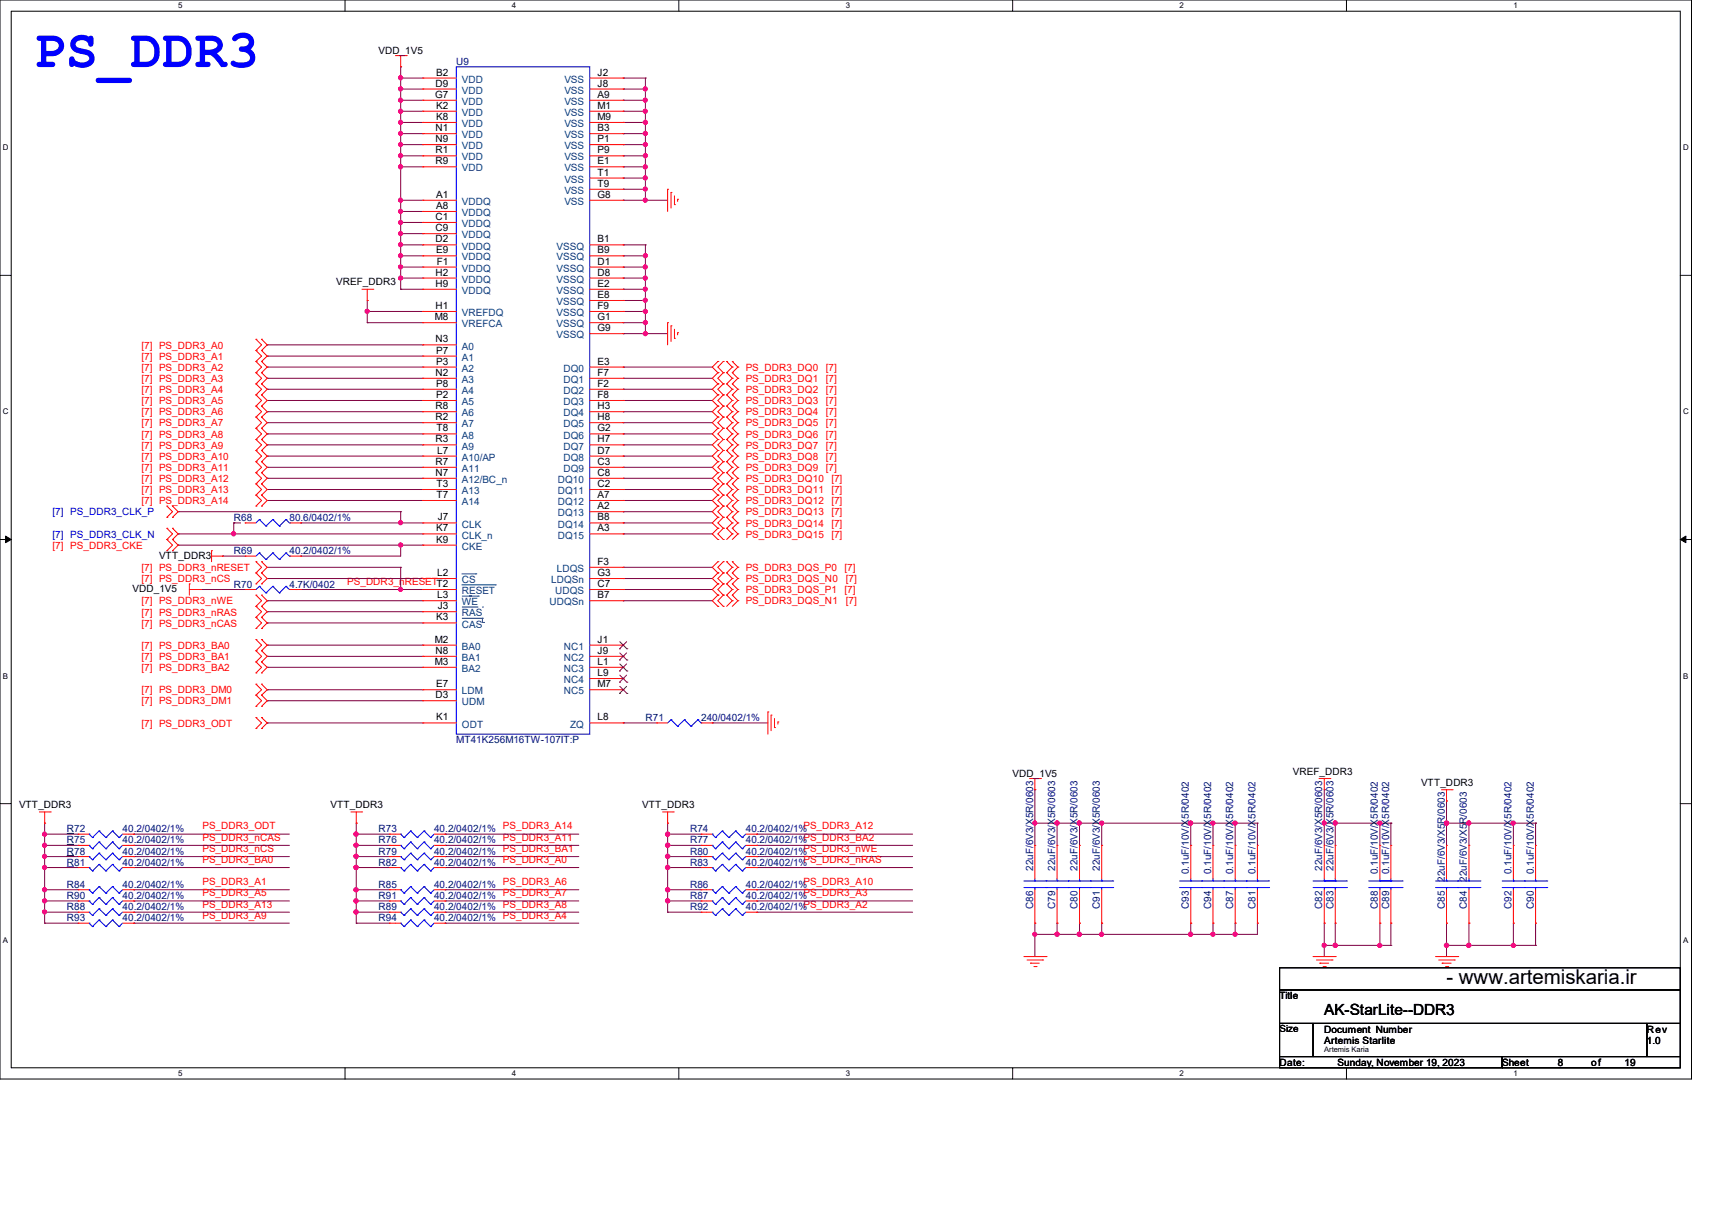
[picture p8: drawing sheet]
<svg xmlns="http://www.w3.org/2000/svg" width="297mm" height="210mm" viewBox="0 0 297 210" stroke-linecap="round" stroke-linejoin="round" font-family="sans-serif">
<defs><g id="words">
<text font-size="9.2" fill="#00f" x="5.8" y="11.6">PS_DDR3</text>
<text font-size="3.6" x="251" y="170.8">- www.artemiskaria.ir</text>
<text font-size="2.7" x="229.7" y="176.1">AK-StarLite--DDR3</text>
<g font-size="1.7">
<text x="65.7" y="9.4">VDD_1V5</text>
<text x="75.5" y="17">G7</text>
<text x="75.6" y="15">D9</text>
<text x="75.7" y="13.1">B2</text>
<text x="103.7" y="13.1">J2</text>
<text x="103.7" y="15">J8</text>
<text x="103.7" y="17">A9</text>
<text x="75.6" y="22.8">N1</text>
<text x="75.7" y="18.9">K2</text>
<text x="75.7" y="20.8">K8</text>
<text x="103.7" y="18.9">M1</text>
<text x="103.7" y="20.8">M9</text>
<text x="103.7" y="22.8">B3</text>
<text x="75.6" y="24.7">N9</text>
<text x="75.6" y="26.6">R1</text>
<text x="75.6" y="28.5">R9</text>
<text x="103.7" y="24.7">P1</text>
<text x="103.7" y="26.6">P9</text>
<text x="103.7" y="28.5">E1</text>
<text x="75.7" y="34.3">A1</text>
<text x="103.7" y="30.5">T1</text>
<text x="103.7" y="32.4">T9</text>
<text x="103.7" y="34.3">G8</text>
<text x="75.6" y="38.2">C1</text>
<text x="75.6" y="40.1">C9</text>
<text x="75.7" y="36.3">A8</text>
<text x="75.6" y="42.1">D2</text>
<text x="75.6" y="47.8">H2</text>
<text x="75.7" y="44">E9</text>
<text x="75.8" y="45.9">F1</text>
<text x="103.7" y="42.1">B1</text>
<text x="103.7" y="44">B9</text>
<text x="103.7" y="45.9">D1</text>
<text x="103.7" y="47.8">D8</text>
<text x="58.3" y="49.5">VREF_DDR3</text>
<text x="75.6" y="53.6">H1</text>
<text x="75.6" y="49.8">H9</text>
<text x="103.7" y="49.8">E2</text>
<text x="103.7" y="51.7">E8</text>
<text x="103.7" y="53.6">F9</text>
<text x="75.4" y="55.6">M8</text>
<text x="75.6" y="59.4">N3</text>
<text x="103.7" y="55.6">G1</text>
<text x="103.7" y="57.5">G9</text>
<text x="75.6" y="65.2">N2</text>
<text x="75.7" y="61.4">P7</text>
<text x="75.7" y="63.3">P3</text>
<text x="103.7" y="63.3">E3</text>
<text x="103.7" y="65.2">F7</text>
<text x="75.6" y="71">R8</text>
<text x="75.7" y="67.1">P8</text>
<text x="75.7" y="69.1">P2</text>
<text x="103.7" y="67.1">F2</text>
<text x="103.7" y="69.1">F8</text>
<text x="103.7" y="71">H3</text>
<text x="75.6" y="72.9">R2</text>
<text x="75.6" y="76.8">R3</text>
<text x="75.7" y="74.9">T8</text>
<text x="103.7" y="72.9">H8</text>
<text x="103.7" y="74.9">G2</text>
<text x="103.7" y="76.8">H7</text>
<text x="75.6" y="80.7">R7</text>
<text x="75.6" y="82.6">N7</text>
<text x="75.9" y="78.7">L7</text>
<text x="103.7" y="78.7">D7</text>
<text x="103.7" y="80.7">C3</text>
<text x="103.7" y="82.6">C8</text>
<text x="75.7" y="84.5">T3</text>
<text x="75.7" y="86.4">T7</text>
<text x="103.7" y="84.5">C2</text>
<text x="103.7" y="86.4">A7</text>
<text x="103.7" y="88.4">A2</text>
<text x="75.7" y="92.2">K7</text>
<text x="75.7" y="94.2">K9</text>
<text x="75.9" y="90.3">J7</text>
<text x="103.7" y="90.3">B8</text>
<text x="103.7" y="92.2">A3</text>
<text x="27.6" y="97">VTT_DDR3</text>
<text x="75.9" y="100">L2</text>
<text x="103.7" y="98">F3</text>
<text x="103.7" y="100">G3</text>
<text x="103.7" y="101.9">C7</text>
<text x="23" y="102.8">VDD_1V5</text>
<text x="75.7" y="107.7">K3</text>
<text x="75.9" y="103.8">L3</text>
<text x="75.9" y="105.7">J3</text>
<text x="103.7" y="103.8">B7</text>
<text x="75.4" y="111.5">M2</text>
<text x="75.6" y="113.5">N8</text>
<text x="103.7" y="111.5">J1</text>
<text x="103.7" y="113.5">J9</text>
<text x="75.4" y="115.4">M3</text>
<text x="75.7" y="119.3">E7</text>
<text x="103.7" y="115.4">L1</text>
<text x="103.7" y="117.3">L9</text>
<text x="103.7" y="119.3">M7</text>
<text x="75.6" y="121.2">D3</text>
<text x="75.7" y="125">K1</text>
<text x="103.7" y="125">L8</text>
<text x="175.7" y="134.8">VDD_1V5</text>
<text x="224.3" y="134.4">VREF_DDR3</text>
<text x="246.5" y="136.4">VTT_DDR3</text>
<text x="3.3" y="140.2">VTT_DDR3</text>
<text x="57.4" y="140.2">VTT_DDR3</text>
<text x="111.4" y="140.2">VTT_DDR3</text>
<text x="222" y="173.4">Title</text>
<text x="222" y="179.2">Size</text>
<text x="229.7" y="179.2">Document Number</text>
<text x="285.7" y="179.2">Rev</text>
<text x="222" y="185">Date:</text>
<text x="229.7" y="181.1">Artemis Starlite</text>
<text x="232.1" y="185">Sunday, November 19, 2023</text>
<text x="260.6" y="185">Sheet</text>
<text x="270.2" y="185">8</text>
<text x="276.1" y="185">of</text>
<text x="281.8" y="185">19</text>
<text x="285.7" y="181.1">1.0</text>
</g>
<g font-size="1.7" fill="#000080">
<text x="79.2" y="11.3">U9</text>
<text x="40.6" y="90.4">R68</text>
<text x="50.2" y="90.4">80.6/0402/1%</text>
<text x="40.6" y="96.2">R69</text>
<text x="50.2" y="96.2">40.2/0402/1%</text>
<text x="40.6" y="102">R70</text>
<text x="50.2" y="102">4.7K/0402</text>
<text x="112" y="125.2">R71</text>
<text x="121.6" y="125.2">240/0402/1%</text>
<text x="79.2" y="129">MT41K256M16TW-107IT:P</text>
<text x="11.6" y="148.3">R78</text>
<text x="11.6" y="144.5">R72</text>
<text x="11.6" y="146.4">R75</text>
<text x="21.3" y="148.3">40.2/0402/1%</text>
<text x="21.3" y="144.5">40.2/0402/1%</text>
<text x="21.3" y="146.4">40.2/0402/1%</text>
<text x="65.7" y="146.4">R76</text>
<text x="65.7" y="148.3">R79</text>
<text x="65.7" y="144.5">R73</text>
<text x="75.3" y="146.4">40.2/0402/1%</text>
<text x="75.3" y="148.3">40.2/0402/1%</text>
<text x="75.3" y="144.5">40.2/0402/1%</text>
<text x="119.7" y="148.3">R80</text>
<text x="119.7" y="144.5">R74</text>
<text x="119.7" y="146.4">R77</text>
<text x="129.4" y="148.3">40.2/0402/1%</text>
<text x="129.4" y="144.5">40.2/0402/1%</text>
<text x="129.4" y="146.4">40.2/0402/1%</text>
<text x="11.6" y="154.1">R84</text>
<text x="11.6" y="150.3">R81</text>
<text x="21.2" y="154.1">40.2/0402/1%</text>
<text x="21.3" y="150.3">40.2/0402/1%</text>
<text x="65.7" y="150.3">R82</text>
<text x="65.7" y="154.1">R85</text>
<text x="75.3" y="150.3">40.2/0402/1%</text>
<text x="75.3" y="154.1">40.2/0402/1%</text>
<text x="119.7" y="154.1">R86</text>
<text x="119.7" y="150.3">R83</text>
<text x="129.4" y="154.1">40.2/0402/1%</text>
<text x="129.4" y="150.3">40.2/0402/1%</text>
<text x="179.2" y="151.2" transform="rotate(-90 179.2 151.2)">22uF/6V3/X5R/0603</text>
<text x="183.1" y="151.2" transform="rotate(-90 183.1 151.2)">22uF/6V3/X5R/0603</text>
<text x="186.9" y="151.2" transform="rotate(-90 186.9 151.2)">22uF/6V3/X5R/0603</text>
<text x="190.8" y="151.2" transform="rotate(-90 190.8 151.2)">22uF/6V3/X5R/0603</text>
<text x="206.2" y="151.8" transform="rotate(-90 206.2 151.8)">0.1uF/10V/X5R/0402</text>
<text x="210.1" y="151.8" transform="rotate(-90 210.1 151.8)">0.1uF/10V/X5R/0402</text>
<text x="213.9" y="151.8" transform="rotate(-90 213.9 151.8)">0.1uF/10V/X5R/0402</text>
<text x="217.8" y="151.8" transform="rotate(-90 217.8 151.8)">0.1uF/10V/X5R/0402</text>
<text x="229.4" y="151.2" transform="rotate(-90 229.4 151.2)">22uF/6V3/X5R/0603</text>
<text x="231.3" y="151.2" transform="rotate(-90 231.3 151.2)">22uF/6V3/X5R/0603</text>
<text x="239.1" y="151.8" transform="rotate(-90 239.1 151.8)">0.1uF/10V/X5R/0402</text>
<text x="241" y="151.8" transform="rotate(-90 241 151.8)">0.1uF/10V/X5R/0402</text>
<text x="250.6" y="153.1" transform="rotate(-90 250.6 153.1)">22uF/6V3/X5R/0603</text>
<text x="254.5" y="153.1" transform="rotate(-90 254.5 153.1)">22uF/6V3/X5R/0603</text>
<text x="262.2" y="151.8" transform="rotate(-90 262.2 151.8)">0.1uF/10V/X5R/0402</text>
<text x="266.1" y="151.8" transform="rotate(-90 266.1 151.8)">0.1uF/10V/X5R/0402</text>
<text x="11.6" y="159.9">R93</text>
<text x="11.6" y="156">R90</text>
<text x="11.6" y="158">R88</text>
<text x="21.2" y="159.9">40.2/0402/1%</text>
<text x="21.2" y="156">40.2/0402/1%</text>
<text x="21.2" y="158">40.2/0402/1%</text>
<text x="65.7" y="159.9">R94</text>
<text x="65.7" y="156">R91</text>
<text x="65.7" y="158">R89</text>
<text x="75.3" y="159.9">40.2/0402/1%</text>
<text x="75.3" y="156">40.2/0402/1%</text>
<text x="75.3" y="158">40.2/0402/1%</text>
<text x="119.7" y="158">R92</text>
<text x="119.7" y="156">R87</text>
<text x="129.4" y="158">40.2/0402/1%</text>
<text x="129.4" y="156">40.2/0402/1%</text>
<text x="179.2" y="157.7" transform="rotate(-90 179.2 157.7)">C86</text>
<text x="183.1" y="157.7" transform="rotate(-90 183.1 157.7)">C79</text>
<text x="186.9" y="157.7" transform="rotate(-90 186.9 157.7)">C80</text>
<text x="190.8" y="157.7" transform="rotate(-90 190.8 157.7)">C91</text>
<text x="206.2" y="157.7" transform="rotate(-90 206.2 157.7)">C93</text>
<text x="210.1" y="157.7" transform="rotate(-90 210.1 157.7)">C94</text>
<text x="213.9" y="157.7" transform="rotate(-90 213.9 157.7)">C87</text>
<text x="217.8" y="157.7" transform="rotate(-90 217.8 157.7)">C81</text>
<text x="229.4" y="157.7" transform="rotate(-90 229.4 157.7)">C82</text>
<text x="231.3" y="157.7" transform="rotate(-90 231.3 157.7)">C83</text>
<text x="239.1" y="157.7" transform="rotate(-90 239.1 157.7)">C88</text>
<text x="241" y="157.7" transform="rotate(-90 241 157.7)">C89</text>
<text x="250.6" y="157.7" transform="rotate(-90 250.6 157.7)">C85</text>
<text x="254.5" y="157.7" transform="rotate(-90 254.5 157.7)">C84</text>
<text x="262.2" y="157.7" transform="rotate(-90 262.2 157.7)">C92</text>
<text x="266.1" y="157.7" transform="rotate(-90 266.1 157.7)">C90</text>
</g>
<g font-size="1.7" fill="#004080">
<text x="80.1" y="14.4">VDD</text>
<text x="80.1" y="16.3">VDD</text>
<text x="97.9" y="14.4">VSS</text>
<text x="97.9" y="16.3">VSS</text>
<text x="80.1" y="18.2">VDD</text>
<text x="80.1" y="20.1">VDD</text>
<text x="80.1" y="22.1">VDD</text>
<text x="97.9" y="18.2">VSS</text>
<text x="97.9" y="20.1">VSS</text>
<text x="97.9" y="22.1">VSS</text>
<text x="80.1" y="24">VDD</text>
<text x="80.1" y="25.9">VDD</text>
<text x="80.1" y="27.9">VDD</text>
<text x="80.1" y="29.8">VDD</text>
<text x="97.9" y="24">VSS</text>
<text x="97.9" y="25.9">VSS</text>
<text x="97.9" y="27.9">VSS</text>
<text x="97.9" y="29.8">VSS</text>
<text x="80.1" y="35.6">VDDQ</text>
<text x="97.9" y="31.7">VSS</text>
<text x="97.9" y="33.7">VSS</text>
<text x="97.9" y="35.6">VSS</text>
<text x="80.1" y="37.5">VDDQ</text>
<text x="80.1" y="39.4">VDDQ</text>
<text x="80.1" y="41.4">VDDQ</text>
<text x="80.1" y="43.3">VDDQ</text>
<text x="80.1" y="45.2">VDDQ</text>
<text x="80.1" y="47.2">VDDQ</text>
<text x="96.6" y="43.3">VSSQ</text>
<text x="96.6" y="45.2">VSSQ</text>
<text x="96.6" y="47.2">VSSQ</text>
<text x="80.1" y="49.1">VDDQ</text>
<text x="80.1" y="51">VDDQ</text>
<text x="96.6" y="49.1">VSSQ</text>
<text x="96.6" y="51">VSSQ</text>
<text x="96.6" y="53">VSSQ</text>
<text x="80.1" y="54.9">VREFDQ</text>
<text x="80.1" y="56.8">VREFCA</text>
<text x="96.6" y="54.9">VSSQ</text>
<text x="96.6" y="56.8">VSSQ</text>
<text x="96.6" y="58.7">VSSQ</text>
<text x="80.1" y="60.7">A0</text>
<text x="80.1" y="62.6">A1</text>
<text x="80.1" y="64.5">A2</text>
<text x="97.7" y="64.5">DQ0</text>
<text x="80.1" y="66.5">A3</text>
<text x="80.1" y="68.4">A4</text>
<text x="80.1" y="70.3">A5</text>
<text x="97.7" y="66.5">DQ1</text>
<text x="97.7" y="68.4">DQ2</text>
<text x="97.7" y="70.3">DQ3</text>
<text x="80.1" y="72.3">A6</text>
<text x="80.1" y="74.2">A7</text>
<text x="80.1" y="76.1">A8</text>
<text x="97.7" y="72.3">DQ4</text>
<text x="97.7" y="74.2">DQ5</text>
<text x="97.7" y="76.1">DQ6</text>
<text x="80.1" y="80">A10/AP</text>
<text x="80.1" y="81.9">A11</text>
<text x="80.1" y="83.8">A12/BC_n</text>
<text x="80.1" y="78">A9</text>
<text x="96.8" y="83.8">DQ10</text>
<text x="97.7" y="78">DQ7</text>
<text x="97.7" y="80">DQ8</text>
<text x="97.7" y="81.9">DQ9</text>
<text x="80.1" y="85.8">A13</text>
<text x="80.1" y="87.7">A14</text>
<text x="96.8" y="85.8">DQ11</text>
<text x="96.8" y="87.7">DQ12</text>
<text x="96.8" y="89.6">DQ13</text>
<text x="80.1" y="91.6">CLK</text>
<text x="80.1" y="93.5">CLK_n</text>
<text x="80.1" y="95.4">CKE</text>
<text x="96.8" y="91.6">DQ14</text>
<text x="96.8" y="93.5">DQ15</text>
<text x="80.1" y="101.2">CS</text>
<text x="95.6" y="101.2">LDQSn</text>
<text x="96.6" y="99.3">LDQS</text>
<text x="80.1" y="103.1">RESET</text>
<text x="80.1" y="107">RAS</text>
<text x="80.1" y="105.1">WE</text>
<text x="95.3" y="105.1">UDQSn</text>
<text x="96.3" y="103.1">UDQS</text>
<text x="80.1" y="108.9">CAS</text>
<text x="80.1" y="112.8">BA0</text>
<text x="97.8" y="112.8">NC1</text>
<text x="80.1" y="114.7">BA1</text>
<text x="80.1" y="116.6">BA2</text>
<text x="97.8" y="114.7">NC2</text>
<text x="97.8" y="116.6">NC3</text>
<text x="97.8" y="118.6">NC4</text>
<text x="80.1" y="120.5">LDM</text>
<text x="80.1" y="122.4">UDM</text>
<text x="97.8" y="120.5">NC5</text>
<text x="80.1" y="126.3">ODT</text>
<text x="98.9" y="126.3">ZQ</text>
</g>
<g font-size="1.7" fill="#f00">
<text x="24.6" y="60.5">[7] PS_DDR3_A0</text>
<text x="24.6" y="62.4">[7] PS_DDR3_A1</text>
<text x="24.6" y="64.3">[7] PS_DDR3_A2</text>
<text x="129.4" y="64.3">PS_DDR3_DQ0</text>
<text x="143.2" y="64.3">[7]</text>
<text x="24.6" y="66.3">[7] PS_DDR3_A3</text>
<text x="24.6" y="68.2">[7] PS_DDR3_A4</text>
<text x="24.6" y="70.1">[7] PS_DDR3_A5</text>
<text x="129.4" y="66.3">PS_DDR3_DQ1</text>
<text x="129.4" y="68.2">PS_DDR3_DQ2</text>
<text x="129.4" y="70.1">PS_DDR3_DQ3</text>
<text x="143.2" y="66.3">[7]</text>
<text x="143.2" y="68.2">[7]</text>
<text x="143.2" y="70.1">[7]</text>
<text x="24.6" y="72.1">[7] PS_DDR3_A6</text>
<text x="24.6" y="74">[7] PS_DDR3_A7</text>
<text x="24.6" y="75.9">[7] PS_DDR3_A8</text>
<text x="24.6" y="77.9">[7] PS_DDR3_A9</text>
<text x="129.4" y="72.1">PS_DDR3_DQ4</text>
<text x="129.4" y="74">PS_DDR3_DQ5</text>
<text x="129.4" y="75.9">PS_DDR3_DQ6</text>
<text x="129.4" y="77.9">PS_DDR3_DQ7</text>
<text x="143.2" y="72.1">[7]</text>
<text x="143.2" y="74">[7]</text>
<text x="143.2" y="75.9">[7]</text>
<text x="143.2" y="77.9">[7]</text>
<text x="24.6" y="79.8">[7] PS_DDR3_A10</text>
<text x="24.6" y="81.7">[7] PS_DDR3_A11</text>
<text x="24.6" y="83.6">[7] PS_DDR3_A12</text>
<text x="129.4" y="79.8">PS_DDR3_DQ8</text>
<text x="129.4" y="81.7">PS_DDR3_DQ9</text>
<text x="129.4" y="83.6">PS_DDR3_DQ10</text>
<text x="143.2" y="79.8">[7]</text>
<text x="143.2" y="81.7">[7]</text>
<text x="144.2" y="83.6">[7]</text>
<text x="24.6" y="85.6">[7] PS_DDR3_A13</text>
<text x="24.6" y="87.5">[7] PS_DDR3_A14</text>
<text x="129.4" y="85.6">PS_DDR3_DQ11</text>
<text x="129.4" y="87.5">PS_DDR3_DQ12</text>
<text x="129.4" y="89.4">PS_DDR3_DQ13</text>
<text x="144.2" y="85.6">[7]</text>
<text x="144.2" y="87.5">[7]</text>
<text x="144.2" y="89.4">[7]</text>
<text x="9.1" y="95.2">[7] PS_DDR3_CKE</text>
<text x="129.4" y="91.4">PS_DDR3_DQ14</text>
<text x="129.4" y="93.3">PS_DDR3_DQ15</text>
<text x="144.2" y="91.4">[7]</text>
<text x="144.2" y="93.3">[7]</text>
<text x="24.6" y="101">[7] PS_DDR3_nCS</text>
<text x="24.6" y="99.1">[7] PS_DDR3_nRESET</text>
<text x="60.2" y="101.5">PS_DDR3_nRESETT2</text>
<text x="129.4" y="99.1">PS_DDR3_DQS_P0</text>
<text x="129.4" y="101">PS_DDR3_DQS_N0</text>
<text x="146.5" y="99.1">[7]</text>
<text x="146.7" y="101">[7]</text>
<text x="24.6" y="104.9">[7] PS_DDR3_nWE</text>
<text x="24.6" y="106.8">[7] PS_DDR3_nRAS</text>
<text x="129.4" y="104.9">PS_DDR3_DQS_N1</text>
<text x="129.4" y="103">PS_DDR3_DQS_P1</text>
<text x="146.5" y="103">[7]</text>
<text x="146.7" y="104.9">[7]</text>
<text x="24.6" y="108.8">[7] PS_DDR3_nCAS</text>
<text x="24.6" y="112.6">[7] PS_DDR3_BA0</text>
<text x="24.6" y="116.5">[7] PS_DDR3_BA2</text>
<text x="24.6" y="114.6">[7] PS_DDR3_BA1</text>
<text x="24.6" y="120.4">[7] PS_DDR3_DM0</text>
<text x="24.6" y="122.3">[7] PS_DDR3_DM1</text>
<text x="24.6" y="126.2">[7] PS_DDR3_ODT</text>
<text x="35.1" y="144">PS_DDR3_ODT</text>
<text x="87.2" y="144">PS_DDR3_A14</text>
<text x="139.4" y="144">PS_DDR3_A12</text>
<text x="35.1" y="147.9">PS_DDR3_nCS</text>
<text x="35.1" y="149.8">PS_DDR3_BA0</text>
<text x="35.1" y="145.9">PS_DDR3_nCAS</text>
<text x="87.2" y="147.9">PS_DDR3_BA1</text>
<text x="87.2" y="149.8">PS_DDR3_A0</text>
<text x="87.2" y="145.9">PS_DDR3_A11</text>
<text x="139.4" y="147.9">PS_DDR3_nWE</text>
<text x="139.4" y="149.8">PS_DDR3_nRAS</text>
<text x="139.4" y="145.9">PS_DDR3_BA2</text>
<text x="35.1" y="153.6">PS_DDR3_A1</text>
<text x="35.1" y="155.6">PS_DDR3_A5</text>
<text x="87.2" y="153.6">PS_DDR3_A6</text>
<text x="87.2" y="155.6">PS_DDR3_A7</text>
<text x="139.4" y="153.6">PS_DDR3_A10</text>
<text x="139.4" y="155.6">PS_DDR3_A3</text>
<text x="35.1" y="159.4">PS_DDR3_A9</text>
<text x="35.1" y="157.5">PS_DDR3_A13</text>
<text x="87.2" y="159.4">PS_DDR3_A4</text>
<text x="87.2" y="157.5">PS_DDR3_A8</text>
<text x="139.4" y="157.5">PS_DDR3_A2</text>
</g>
<g font-size="1.7" fill="#00f">
<text x="9.1" y="89.4">[7] PS_DDR3_CLK_P</text>
<text x="9.1" y="93.3">[7] PS_DDR3_CLK_N</text>
</g>
<g font-size="1.4">
<text x="30.9" y="1.4">5</text>
<text x="88.8" y="1.4">4</text>
<text x="146.7" y="1.4">3</text>
<text x="204.6" y="1.4">2</text>
<text x="262.6" y="1.4">1</text>
<text x=".5" y="26.1">D</text>
<text x="292" y="26.1">D</text>
<text x=".5" y="71.9">C</text>
<text x="292" y="71.9">C</text>
<text x=".5" y="117.8">B</text>
<text x="292" y="117.8">B</text>
<text x=".5" y="163.6">A</text>
<text x="292" y="163.6">A</text>
<text x="30.9" y="186.8">5</text>
<text x="88.8" y="186.8">4</text>
<text x="146.7" y="186.8">3</text>
<text x="204.6" y="186.8">2</text>
<text x="262.6" y="186.8">1</text>
</g>
<text font-size="1.3" x="229.7" y="182.7">Artemis Karia</text>
</g></defs>
<path d="M0 0h293.5v187.3h-293.5zM1.9 1.9h289.6v183.4h-289.6z" fill="none" stroke="#000" stroke-width=".17"/>
<g fill="#fff">
<path d="M30.9 .2h.8v1.5h-.8z"/>
<path d="M30.9 185.5h.8v1.6h-.8z"/>
</g>
<path d="M59.9 0v1.9M59.9 185.3v2" fill="none" stroke="#000" stroke-width=".17"/>
<g fill="#fff">
<path d="M88.8 .2h.8v1.5h-.8z"/>
<path d="M88.8 185.5h.8v1.6h-.8z"/>
</g>
<path d="M117.8 0v1.9M117.8 185.3v2" fill="none" stroke="#000" stroke-width=".17"/>
<g fill="#fff">
<path d="M146.7 .2h.8v1.5h-.8z"/>
<path d="M146.7 185.5h.8v1.6h-.8z"/>
</g>
<path d="M175.7 0v1.9M175.7 185.3v2" fill="none" stroke="#000" stroke-width=".17"/>
<g fill="#fff">
<path d="M204.6 .2h.8v1.5h-.8z"/>
<path d="M204.6 185.5h.8v1.6h-.8z"/>
</g>
<path d="M233.6 0v1.9M233.6 185.3v2" fill="none" stroke="#000" stroke-width=".17"/>
<g fill="#fff">
<path d="M262.6 .2h.7v1.5h-.7z"/>
<path d="M262.6 185.5h.7v1.6h-.7z"/>
<path d="M.5 24.8h1v1.6h-1z"/>
<path d="M292 24.8h1v1.6h-1z"/>
<path d="M.5 70.7h1v1.5h-1z"/>
<path d="M292 70.7h1v1.5h-1z"/>
</g>
<path d="M0 47.8h1.9M291.5 47.8h2" fill="none" stroke="#000" stroke-width=".17"/>
<g fill="#fff">
<path d="M.5 116.5h.9v1.6h-.9z"/>
<path d="M292 116.5h.9v1.6h-.9z"/>
</g>
<path d="M0 93.6h1.9M291.5 93.6h2" fill="none" stroke="#000" stroke-width=".17"/>
<path d="M1 93l.9 .6-.9 .6zM291.5 93.6l1-.6v1.2z" fill="#000" stroke="#000" stroke-width=".17"/>
<g fill="#fff">
<path d="M.5 162.4h.9v1.5h-.9z"/>
<path d="M292 162.4h.9v1.5h-.9z"/>
</g>
<path d="M0 139.5h1.9M291.5 139.5h2M222 168h69.5v3.8h-69.5zM222 171.8h69.5v5.8h-69.5zM222 177.6h5.8v5.8h-5.8zM227.8 177.6h57.9v5.8h-57.9zM285.7 177.6h5.8v5.8h-5.8zM222 183.4h38.6v1.9h-38.6zM260.6 183.4h30.9v1.9h-30.9z" fill="none" stroke="#000" stroke-width=".17"/>
<g fill="none" stroke="#800040" stroke-width=".17">
<path d="M69.5 11.6h.1M69.5 13.5h.1M69.5 15.5h.1M69.5 17.4h.1M69.5 19.3h.1M69.5 11.6v38.6M69.5 13.5h3.9M69.5 15.5h3.9M69.5 17.4h3.9M69.5 19.3h3.9M108.1 13.5h.1M108.1 15.5h.1"/>
<path d="M108.1 17.4h.1M108.1 19.3h.1M108.1 13.5h3.9M108.1 15.5h3.9M108.1 17.4h3.9M108.1 19.3h3.9M112 13.5h.1M112 15.5h.1M112 17.4h.1M112 19.3h.1M112 13.5v21.3M69.5 29h.1"/>
<path d="M69.5 21.3h.1M69.5 23.2h.1M69.5 25.1h.1M69.5 27.1h.1M69.5 34.8h.1M69.5 36.7h.1M69.5 38.6h.1M69.5 34.8h3.9M69.5 21.3h3.9M69.5 23.2h3.9M69.5 25.1h3.9M69.5 27.1h3.9"/>
<path d="M69.5 29h3.9M69.5 36.7h3.9M69.5 38.6h3.9M108.1 34.8h.1M108.1 21.3h.1M108.1 23.2h.1M108.1 25.1h.1M108.1 27.1h.1M108.1 29h.1M108.1 30.9h.1M108.1 32.9h.1M108.1 34.8h7.7"/>
<path d="M108.1 21.3h3.9M108.1 23.2h3.9M108.1 25.1h3.9M108.1 27.1h3.9M108.1 29h3.9M108.1 30.9h3.9M108.1 32.9h3.9M112 27.1h.1M112 29h.1M112 34.8h.1M112 21.3h.1M112 23.2h.1"/>
<path d="M112 25.1h.1M112 30.9h.1M112 32.9h.1M46.4 59.9h.1M46.4 59.9h27M63.7 54.1h.1M63.7 56h.1M63.7 52.2h.1M63.7 52.2v3.8M63.7 54.1h9.7M63.7 56h9.7M69.5 46.4h.1"/>
<path d="M69.5 50.2h.1M69.5 40.6h.1M69.5 42.5h.1M69.5 44.4h.1M69.5 48.3h.1M69.5 42.5h3.9M69.5 44.4h3.9M69.5 46.4h3.9M69.5 48.3h3.9M69.5 50.2h3.9M69.5 40.6h3.9M108.1 57.9h.1"/>
<path d="M108.1 42.5h.1M108.1 44.4h.1M108.1 46.4h.1M108.1 48.3h.1M108.1 50.2h.1M108.1 52.2h.1M108.1 54.1h.1M108.1 56h.1M108.1 57.9h7.7M108.1 42.5h3.9M108.1 44.4h3.9M108.1 46.4h3.9"/>
<path d="M108.1 48.3h3.9M108.1 50.2h3.9M108.1 52.2h3.9M108.1 54.1h3.9M108.1 56h3.9M112 52.2h.1M112 50.2h.1M112 57.9h.1M112 42.5h.1M112 44.4h.1M112 46.4h.1M112 48.3h.1"/>
<path d="M112 54.1h.1M112 56h.1M112 42.5v15.4M46.4 61.8h.1M46.4 63.7h.1M46.4 65.7h.1M46.4 67.6h.1M46.4 69.5h.1M46.4 71.5h.1M46.4 73.4h.1M46.4 75.3h.1M46.4 77.2h.1"/>
<path d="M46.4 79.2h.1M46.4 61.8h27M46.4 63.7h27M46.4 65.7h27M46.4 67.6h27M46.4 69.5h27M46.4 71.5h27M46.4 73.4h27M46.4 75.3h27M46.4 77.2h27M46.4 79.2h27M108.1 63.7h.1"/>
<path d="M108.1 65.7h.1M108.1 67.6h.1M108.1 69.5h.1M108.1 71.5h.1M108.1 73.4h.1M108.1 75.3h.1M108.1 77.2h.1M108.1 79.2h.1M108.1 63.7h15.5M108.1 65.7h15.5M108.1 67.6h15.5M108.1 69.5h15.5"/>
<path d="M108.1 71.5h15.5M108.1 73.4h15.5M108.1 75.3h15.5M108.1 77.2h15.5M108.1 79.2h15.5M30.9 94.6h.1M30.9 92.7h.1M30.9 88.8h.1M30.9 94.6h42.5M30.9 92.7h42.5M30.9 88.8h38.6M38.6 96.5h.1"/>
<path d="M38.6 96.5h3.9M40.6 90.8h.1M40.6 92.7h.1M40.6 90.8h1.2M40.6 90.8v1.9M46.4 81.1h.1M46.4 83h.1M46.4 85h.1M46.4 86.9h.1M46.4 81.1h27M46.4 83h27M46.4 85h27"/>
<path d="M46.4 86.9h27M46.4 98.5h23.1M52.2 96.5h.1M52.2 90.8h.1M52.2 90.8h21.2M69.5 94.6h.1M69.5 88.8h.1M69.5 90.8h.1M69.5 98.5h.1M69.5 88.8v2M69.5 94.6v1.9h-17.3M69.5 98.5v3.8"/>
<path d="M108.1 81.1h.1M108.1 83h.1M108.1 85h.1M108.1 86.9h.1M108.1 88.8h.1M108.1 90.8h.1M108.1 92.7h.1M108.1 98.5h.1M108.1 90.8h15.5M108.1 92.7h15.5M108.1 88.8h15.5M108.1 81.1h15.5"/>
<path d="M108.1 83h15.5M108.1 85h15.5M108.1 86.9h15.5M108.1 98.5h15.5M34.8 102.3h.1M34.8 102.3h7.7M46.4 100.4h.1M46.4 104.3h.1M46.4 106.2h.1M46.4 108.1h.1M46.4 112h.1M46.4 115.8h.1"/>
<path d="M46.4 113.9h.1M46.4 119.7h.1M46.4 100.4h27M46.4 104.3h27M46.4 106.2h27M46.4 108.1h27M46.4 112h27M46.4 115.8h27M46.4 113.9h27M46.4 119.7h27M52.2 102.3h17.3M69.5 102.3h.1"/>
<path d="M69.5 102.3h3.9M73.4 102.3h.1M108.1 100.4h.1M108.1 104.3h.1M108.1 102.3h.1M108.1 102.3h15.5M108.1 100.4h15.5M108.1 104.3h15.5M46.4 121.6h.1M46.4 125.5h.1M46.4 125.5h27M46.4 121.6h27"/>
<path d="M108.1 125.5h.1M108.1 125.5h5.8M123.6 125.5h.1M123.6 125.5h9.6M179.5 137.1h.1M179.5 137.1v9.6M229.7 137.1h.1M229.7 137.1v9.6M251 139h.1M251 139v7.7M7.7 142.9h.1M7.7 144.8h.1"/>
<path d="M7.7 158.3h.1M7.7 146.7h.1M7.7 148.7h.1M7.7 150.6h.1M7.7 154.4h.1M7.7 156.4h.1M7.7 142.9v17.3M7.7 144.8h5.8M7.7 158.3h5.8M7.7 146.7h5.8M7.7 148.7h5.8M7.7 150.6h5.8"/>
<path d="M7.7 154.4h5.8M7.7 156.4h5.8M23.2 144.8h.1M23.2 148.7h.1M23.2 154.4h.1M23.2 158.3h.1M23.2 156.4h.1M23.2 150.6h.1M23.2 146.7h.1M23.2 144.8h27M23.2 158.3h27M23.2 146.7h27"/>
<path d="M23.2 148.7h27M23.2 150.6h27M23.2 154.4h27M23.2 156.4h27M61.8 142.9h.1M61.8 144.8h.1M61.8 158.3h.1M61.8 146.7h.1M61.8 148.7h.1M61.8 150.6h.1M61.8 154.4h.1M61.8 156.4h.1"/>
<path d="M61.8 144.8h5.8M61.8 158.3h5.8M61.8 146.7h5.8M61.8 148.7h5.8M61.8 150.6h5.8M61.8 154.4h5.8M61.8 156.4h5.8M61.8 142.9v17.3M77.2 148.7h.1M77.2 150.6h.1M77.2 146.7h.1M77.2 144.8h.1"/>
<path d="M77.2 158.3h.1M77.2 154.4h.1M77.2 156.4h.1M77.2 144.8h23.2M77.2 158.3h23.2M77.2 146.7h23.2M77.2 148.7h23.2M77.2 150.6h23.2M77.2 154.4h23.2M77.2 156.4h23.2M115.8 142.9h.1M115.8 144.8h.1"/>
<path d="M115.8 158.3h.1M115.8 146.7h.1M115.8 148.7h.1M115.8 150.6h.1M115.8 154.4h.1M115.8 156.4h.1M115.8 144.8h5.8M115.8 158.3h5.8M115.8 146.7h5.8M115.8 148.7h5.8M115.8 150.6h5.8M115.8 154.4h5.8"/>
<path d="M115.8 156.4h5.8M115.8 142.9v15.4M131.3 148.7h.1M131.3 150.6h.1M131.3 146.7h.1M131.3 144.8h.1M131.3 154.4h.1M131.3 158.3h.1M131.3 156.4h.1M131.3 144.8h27M131.3 158.3h27M131.3 146.7h27"/>
<path d="M131.3 148.7h27M131.3 150.6h27M131.3 154.4h27M131.3 156.4h27M179.5 142.9h.1M179.5 142.9h38.6M183.4 142.9h.1M183.4 142.9v3.8M187.3 142.9h.1M187.3 142.9v3.8M191.1 142.9h.1M191.1 142.9v3.8"/>
<path d="M206.6 142.9h.1M206.6 142.9v3.8M210.4 142.9h.1M210.4 142.9v3.8M214.3 142.9h.1M214.3 142.9v3.8M218.1 142.9h.1M218.1 142.9v3.8M229.7 142.9h.1M229.7 142.9h11.6M231.6 142.9h.1M231.6 142.9v3.8"/>
<path d="M239.4 142.9h.1M239.4 142.9v3.8M241.3 142.9h.1M241.3 142.9v3.8M251 142.9h.1M251 142.9h15.4M254.8 142.9h.1M254.8 142.9v3.8M262.6 142.9h.1M262.6 142.9v3.8M266.4 142.9h.1M266.4 142.9v3.8"/>
<path d="M7.7 160.2h.1M7.7 160.2h5.8M23.2 160.2h.1M23.2 160.2h27M61.8 160.2h.1M61.8 160.2h5.8M77.2 160.2h.1M77.2 160.2h23.2M179.5 162.2h.1M179.5 160.2h.1M179.5 160.2v5.8M183.4 160.2h.1"/>
<path d="M183.4 162.2h.1M183.4 160.2v2M187.3 160.2h.1M187.3 162.2h.1M187.3 160.2v2M191.1 160.2h.1M191.1 160.2v2M206.6 162.2h.1M206.6 160.2h.1M206.6 160.2v2M210.4 160.2h.1M210.4 162.2h.1"/>
<path d="M210.4 160.2v2M214.3 160.2h.1M214.3 162.2h.1M214.3 160.2v2M218.1 160.2h.1M218.1 160.2v2h-38.6M229.7 164.1h.1M229.7 160.2h.1M229.7 164.1h11.6M229.7 160.2v5.8M231.6 164.1h.1M231.6 160.2h.1"/>
<path d="M231.6 160.2v3.9M239.4 164.1h.1M239.4 160.2h.1M239.4 160.2v3.9M241.3 160.2h.1M241.3 164.1h.1M241.3 160.2v3.9M251 164.1h.1M251 160.2h.1M251 160.2v5.8M251 164.1h15.4M254.8 164.1h.1"/>
<path d="M254.8 160.2h.1M254.8 160.2v3.9M262.6 160.2h.1M262.6 164.1h.1M262.6 160.2v3.9M266.4 164.1h.1M266.4 160.2h.1M266.4 160.2v3.9"/>
</g>
<g fill="#f0f" stroke="#f0f" stroke-width=".17">
<circle cx="251" cy="164.1" r=".38"/>
<circle cx="7.7" cy="144.8" r=".36"/>
<circle cx="7.7" cy="146.7" r=".36"/>
<circle cx="7.7" cy="148.6" r=".36"/>
<circle cx="7.7" cy="150.6" r=".36"/>
<circle cx="7.7" cy="154.4" r=".36"/>
<circle cx="7.7" cy="156.4" r=".36"/>
<circle cx="7.7" cy="158.3" r=".36"/>
<circle cx="61.8" cy="146.7" r=".38"/>
<circle cx="61.8" cy="144.8" r=".38"/>
<circle cx="61.8" cy="148.6" r=".38"/>
<circle cx="61.8" cy="158.3" r=".38"/>
<circle cx="61.8" cy="156.4" r=".38"/>
<circle cx="115.8" cy="144.8" r=".38"/>
<circle cx="115.8" cy="148.6" r=".38"/>
<circle cx="115.8" cy="146.7" r=".38"/>
<circle cx="115.8" cy="150.6" r=".38"/>
<circle cx="115.8" cy="154.4" r=".38"/>
<circle cx="115.8" cy="156.4" r=".38"/>
<circle cx="191.1" cy="142.9" r=".36"/>
<circle cx="187.2" cy="162.2" r=".38"/>
<circle cx="183.4" cy="162.2" r=".38"/>
<circle cx="179.5" cy="162.2" r=".36"/>
<circle cx="61.8" cy="154.4" r=".38"/>
<circle cx="61.8" cy="150.6" r=".38"/>
<circle cx="231.6" cy="142.9" r=".38"/>
<circle cx="229.7" cy="164.1" r=".36"/>
<circle cx="210.4" cy="142.9" r=".36"/>
<circle cx="206.5" cy="142.9" r=".38"/>
<circle cx="210.4" cy="162.2" r=".36"/>
<circle cx="206.5" cy="162.2" r=".38"/>
<circle cx="214.3" cy="142.9" r=".36"/>
<circle cx="112" cy="34.7" r=".36"/>
<circle cx="112" cy="57.9" r=".36"/>
<circle cx="69.5" cy="94.6" r=".36"/>
<circle cx="69.5" cy="90.7" r=".36"/>
<circle cx="40.5" cy="92.6" r=".36"/>
<circle cx="112" cy="15.4" r=".36"/>
<circle cx="112" cy="17.4" r=".36"/>
<circle cx="112" cy="19.3" r=".36"/>
<circle cx="112" cy="21.2" r=".36"/>
<circle cx="112" cy="23.2" r=".36"/>
<circle cx="112" cy="25.1" r=".36"/>
<circle cx="112" cy="27" r=".36"/>
<circle cx="112" cy="29" r=".36"/>
<circle cx="112" cy="30.9" r=".36"/>
<circle cx="112" cy="32.8" r=".36"/>
<circle cx="112" cy="44.4" r=".36"/>
<circle cx="112" cy="46.3" r=".36"/>
<circle cx="112" cy="50.2" r=".36"/>
<circle cx="112" cy="48.3" r=".36"/>
<circle cx="112" cy="52.1" r=".36"/>
<circle cx="112" cy="54" r=".36"/>
<circle cx="112" cy="56" r=".36"/>
<circle cx="69.5" cy="13.5" r=".36"/>
<circle cx="69.5" cy="17.4" r=".36"/>
<circle cx="69.5" cy="15.4" r=".36"/>
<circle cx="69.5" cy="19.3" r=".36"/>
<circle cx="69.5" cy="21.2" r=".36"/>
<circle cx="69.5" cy="27" r=".36"/>
<circle cx="69.5" cy="25.1" r=".36"/>
<circle cx="69.5" cy="23.2" r=".36"/>
<circle cx="69.5" cy="29" r=".36"/>
<circle cx="69.5" cy="34.7" r=".36"/>
<circle cx="69.5" cy="36.7" r=".36"/>
<circle cx="69.5" cy="38.6" r=".36"/>
<circle cx="69.5" cy="42.5" r=".36"/>
<circle cx="69.5" cy="40.5" r=".36"/>
<circle cx="69.5" cy="44.4" r=".36"/>
<circle cx="69.5" cy="46.3" r=".36"/>
<circle cx="69.5" cy="48.3" r=".36"/>
<circle cx="63.7" cy="54" r=".36"/>
<circle cx="231.6" cy="164.1" r=".38"/>
<circle cx="69.5" cy="102.3" r=".36"/>
<circle cx="187.2" cy="142.9" r=".38"/>
<circle cx="183.4" cy="142.9" r=".38"/>
<circle cx="191.1" cy="162.2" r=".36"/>
<circle cx="214.3" cy="162.2" r=".36"/>
<circle cx="179.5" cy="142.9" r=".36"/>
<circle cx="229.7" cy="142.9" r=".36"/>
<circle cx="251" cy="142.9" r=".38"/>
<circle cx="254.8" cy="142.9" r=".38"/>
<circle cx="262.5" cy="142.9" r=".36"/>
<circle cx="254.8" cy="164.1" r=".38"/>
<circle cx="262.5" cy="164.1" r=".36"/>
<circle cx="239.4" cy="164.1" r=".36"/>
<circle cx="239.4" cy="142.9" r=".36"/>
</g>
<g fill="none" stroke="#f00" stroke-width=".17">
<path d="M68.5 9.7h2M69.5 11.6h.1M69.5 9.7v1.9M70.5 9.7h.1M73.4 13.5h.1M73.4 15.5h.1M73.4 17.4h.1M73.4 19.3h.1M73.4 13.5h5.8M73.4 15.5h5.8M73.4 17.4h5.8M73.4 19.3h5.8"/>
<path d="M102.3 13.5h5.8M102.3 15.5h5.8M102.3 17.4h5.8M102.3 19.3h5.8M108.1 13.5h.1M108.1 15.5h.1M108.1 17.4h.1M108.1 19.3h.1M73.4 21.3h.1M73.4 23.2h.1M73.4 25.1h.1M73.4 27.1h.1"/>
<path d="M73.4 29h.1M73.4 34.8h.1M73.4 36.7h.1M73.4 38.6h.1M73.4 21.3h5.8M73.4 23.2h5.8M73.4 25.1h5.8M73.4 27.1h5.8M73.4 29h5.8M73.4 34.8h5.8M73.4 36.7h5.8M73.4 38.6h5.8"/>
<path d="M102.3 21.3h5.8M102.3 23.2h5.8M102.3 25.1h5.8M102.3 27.1h5.8M102.3 29h5.8M102.3 34.8h5.8M102.3 30.9h5.8M102.3 32.9h5.8M108.1 21.3h.1M108.1 23.2h.1M108.1 25.1h.1M108.1 27.1h.1"/>
<path d="M108.1 29h.1M108.1 30.9h.1M108.1 32.9h.1M108.1 34.8h.1M115.8 32.9h.1M115.8 32.9v3.8M116.4 33.4h.1M116.4 33.4v2.7M117 35.5h.1M117 34v1.5M117.6 34.6h.1M117.6 34.6v.4"/>
<path d="M44.4 58.9h.1M44.4 58.9l1 1-1 .9M45.4 58.9h.1M45.4 58.9l1 1-1 .9M62.7 50.2h2M63.7 52.2h.1M63.7 50.2v2M64.7 50.2h.1M73.4 59.9h.1M73.4 54.1h.1M73.4 56h.1M73.4 40.6h.1"/>
<path d="M73.4 42.5h.1M73.4 44.4h.1M73.4 46.4h.1M73.4 48.3h.1M73.4 50.2h.1M73.4 59.9h5.8M73.4 54.1h5.8M73.4 56h5.8M73.4 40.6h5.8M73.4 42.5h5.8M73.4 44.4h5.8M73.4 46.4h5.8"/>
<path d="M73.4 48.3h5.8M73.4 50.2h5.8M102.3 54.1h5.8M102.3 56h5.8M102.3 42.5h5.8M102.3 44.4h5.8M102.3 46.4h5.8M102.3 48.3h5.8M102.3 50.2h5.8M102.3 52.2h5.8M102.3 57.9h5.8M108.1 42.5h.1"/>
<path d="M108.1 44.4h.1M108.1 46.4h.1M108.1 48.3h.1M108.1 50.2h.1M108.1 52.2h.1M108.1 54.1h.1M108.1 56h.1M108.1 57.9h.1M115.8 56h.1M115.8 56v3.9M116.4 56.6h.1M116.4 56.6v2.7"/>
<path d="M117 58.7h.1M117 57.1v1.6M117.6 57.7h.1M117.6 57.7v.4M44.4 60.8h.1M44.4 62.7h.1M44.4 64.7h.1M44.4 66.6h.1M44.4 68.5h.1M44.4 70.5h.1M44.4 72.4h.1M44.4 74.3h.1"/>
<path d="M44.4 76.3h.1M44.4 78.2h.1M44.4 60.8l1 1-1 .9M44.4 62.7l1 1-1 1M44.4 64.7l1 1-1 .9M44.4 66.6l1 1-1 .9M44.4 68.5l1 1-1 1M44.4 70.5l1 1-1 .9M44.4 72.4l1 1-1 .9M44.4 74.3l1 1-1 1M44.4 76.3l1 .9-1 1M44.4 78.2l1 1-1 .9"/>
<path d="M45.4 60.8h.1M45.4 62.7h.1M45.4 64.7h.1M45.4 66.6h.1M45.4 68.5h.1M45.4 70.5h.1M45.4 72.4h.1M45.4 74.3h.1M45.4 76.3h.1M45.4 78.2h.1M45.4 60.8l1 1-1 .9M45.4 62.7l1 1-1 1"/>
<path d="M45.4 64.7l1 1-1 .9M45.4 66.6l1 1-1 .9M45.4 68.5l1 1-1 1M45.4 70.5l1 1-1 .9M45.4 72.4l1 1-1 .9M45.4 74.3l1 1-1 1M45.4 76.3l1 .9-1 1M45.4 78.2l1 1-1 .9M73.4 79.2h.1M73.4 61.8h.1M73.4 63.7h.1M73.4 65.7h.1"/>
<path d="M73.4 67.6h.1M73.4 69.5h.1M73.4 71.5h.1M73.4 73.4h.1M73.4 75.3h.1M73.4 77.2h.1M73.4 79.2h5.8M73.4 61.8h5.8M73.4 63.7h5.8M73.4 65.7h5.8M73.4 67.6h5.8M73.4 69.5h5.8"/>
<path d="M73.4 71.5h5.8M73.4 73.4h5.8M73.4 75.3h5.8M73.4 77.2h5.8M102.3 79.2h5.8M102.3 63.7h5.8M102.3 65.7h5.8M102.3 67.6h5.8M102.3 69.5h5.8M102.3 71.5h5.8M102.3 73.4h5.8M102.3 75.3h5.8"/>
<path d="M102.3 77.2h5.8M108.1 63.7h.1M108.1 65.7h.1M108.1 67.6h.1M108.1 69.5h.1M108.1 71.5h.1M108.1 73.4h.1M108.1 75.3h.1M108.1 77.2h.1M108.1 79.2h.1M124.5 62.7h.1M124.5 64.7h.1"/>
<path d="M124.5 66.6h.1M124.5 68.5h.1M124.5 70.5h.1M124.5 72.4h.1M124.5 74.3h.1M124.5 76.3h.1M124.5 78.2h.1M124.5 62.7l-.9 1 .9 1M124.5 64.7l-.9 1 .9 .9M124.5 66.6l-.9 1 .9 .9M124.5 68.5l-.9 1 .9 1M124.5 70.5l-.9 1 .9 .9"/>
<path d="M124.5 72.4l-.9 1 .9 .9M124.5 74.3l-.9 1 .9 1M124.5 76.3l-.9 .9 .9 1M124.5 78.2l-.9 1 .9 .9M125.5 64.7h.1M125.5 62.7h.1M125.5 66.6h.1M125.5 68.5h.1M125.5 70.5h.1M125.5 72.4h.1M125.5 74.3h.1M125.5 76.3h.1"/>
<path d="M125.5 78.2h.1M125.5 62.7l-1 1 1 1M125.5 64.7l-1 1 1 .9M125.5 66.6l-1 1 1 .9M125.5 68.5l-1 1 1 1M125.5 70.5l-1 1 1 .9M125.5 72.4l-1 1 1 .9M125.5 74.3l-1 1 1 1M125.5 76.3l-1 .9 1 1M125.5 78.2l-1 1 1 .9M126.1 62.7h.1M126.1 64.7h.1"/>
<path d="M126.1 66.6h.1M126.1 68.5h.1M126.1 70.5h.1M126.1 72.4h.1M126.1 74.3h.1M126.1 76.3h.1M126.1 78.2h.1M126.1 62.7l.9 1M126.1 64.7l.9 1M126.1 66.6l.9 1M126.1 68.5l.9 1M126.1 70.5l.9 1"/>
<path d="M126.1 72.4l.9 1M126.1 74.3l.9 1M126.1 76.3l.9 .9M126.1 78.2l.9 1M127 63.7h.1M127 62.7h.1M127 65.7h.1M127 64.7h.1M127 67.6h.1M127 66.6h.1M127 69.5h.1M127 68.5h.1"/>
<path d="M127 71.5h.1M127 70.5h.1M127 73.4h.1M127 72.4h.1M127 75.3h.1M127 74.3h.1M127 77.2h.1M127 76.3h.1M127 79.2h.1M127 78.2h.1M127 63.7l-.9 1M127 62.7l1 1"/>
<path d="M127 65.7l-.9 .9M127 64.7l1 1M127 67.6l-.9 .9M127 66.6l1 1M127 69.5l-.9 1M127 68.5l1 1M127 71.5l-.9 .9M127 70.5l1 1M127 73.4l-.9 .9M127 72.4l1 1M127 75.3l-.9 1M127 74.3l1 1"/>
<path d="M127 77.2l-.9 1M127 76.3l1 .9M127 79.2l-.9 .9M127 78.2l1 1M128 63.7h.1M128 65.7h.1M128 67.6h.1M128 69.5h.1M128 71.5h.1M128 73.4h.1M128 75.3h.1M128 77.2h.1"/>
<path d="M128 79.2h.1M128 63.7l-1 1M128 65.7l-1 .9M128 67.6l-1 .9M128 69.5l-1 1M128 71.5l-1 .9M128 73.4l-1 .9M128 75.3l-1 1M128 77.2l-1 1M128 79.2l-1 .9M29 89.8h.1M29 87.8h.1"/>
<path d="M29 93.6h.1M29 91.7h.1M29 95.6h.1M29 87.8l.9 1-.9 1M29 91.7l.9 1-.9 .9M29 93.6l.9 1-.9 1M29.9 87.8h.1M29.9 89.8h.1M29.9 91.7h.1M29.9 93.6h.1M29.9 95.6h.1M29.9 87.8l1 1-1 1"/>
<path d="M29.9 93.6l1 1-1 1M29.9 91.7l1 1-1 .9M36.7 95.6h.1M36.7 96.5h1.9M36.7 95.6v1.9M38.6 96.5h.1M42.5 90.8h1.9M42.5 90.8h.1M42.5 96.5h1.9M42.5 96.5h.1M44.4 80.1h.1M44.4 82h.1"/>
<path d="M44.4 84h.1M44.4 85.9h.1M44.4 99.4h.1M44.4 87.8h.1M44.4 97.5h.1M44.4 80.1l1 1-1 .9M44.4 82l1 1-1 1M44.4 84l1 1-1 .9M44.4 99.4l1 1-1 .9M44.4 85.9l1 1-1 .9M44.4 97.5l1 1-1 .9M45.4 80.1h.1"/>
<path d="M45.4 82h.1M45.4 84h.1M45.4 85.9h.1M45.4 99.4h.1M45.4 87.8h.1M45.4 97.5h.1M45.4 80.1l1 1-1 .9M45.4 82l1 1-1 1M45.4 84l1 1-1 .9M45.4 99.4l1 1-1 .9M45.4 85.9l1 1-1 .9M45.4 97.5l1 1-1 .9"/>
<path d="M50.2 90.8h2M50.2 96.5h2M52.2 90.8h.1M52.2 96.5h.1M73.4 90.8h.1M73.4 92.7h.1M73.4 94.6h.1M73.4 81.1h.1M73.4 83h.1M73.4 85h.1M73.4 86.9h.1M73.4 90.8h5.8"/>
<path d="M73.4 92.7h5.8M73.4 94.6h5.8M73.4 81.1h5.8M73.4 83h5.8M73.4 85h5.8M73.4 86.9h5.8M102.3 90.8h5.8M102.3 92.7h5.8M102.3 81.1h5.8M102.3 83h5.8M102.3 85h5.8M102.3 86.9h5.8"/>
<path d="M102.3 88.8h5.8M102.3 98.5h5.8M108.1 81.1h.1M108.1 83h.1M108.1 85h.1M108.1 86.9h.1M108.1 88.8h.1M108.1 90.8h.1M108.1 92.7h.1M108.1 98.5h.1M124.5 80.1h.1M124.5 82h.1"/>
<path d="M124.5 84h.1M124.5 85.9h.1M124.5 87.8h.1M124.5 89.8h.1M124.5 91.7h.1M124.5 93.6h.1M124.5 97.5h.1M124.5 99.4h.1M124.5 80.1l-.9 1 .9 .9M124.5 82l-.9 1 .9 1M124.5 84l-.9 1 .9 .9M124.5 85.9l-.9 1 .9 .9"/>
<path d="M124.5 87.8l-.9 1 .9 1M124.5 89.8l-.9 1 .9 .9M124.5 91.7l-.9 1 .9 .9M124.5 97.5l-.9 1 .9 .9M124.5 99.4l-.9 1 .9 .9M125.5 80.1h.1M125.5 82h.1M125.5 84h.1M125.5 85.9h.1M125.5 87.8h.1M125.5 89.8h.1M125.5 91.7h.1"/>
<path d="M125.5 93.6h.1M125.5 99.4h.1M125.5 97.5h.1M125.5 80.1l-1 1 1 .9M125.5 82l-1 1 1 1M125.5 84l-1 1 1 .9M125.5 85.9l-1 1 1 .9M125.5 87.8l-1 1 1 1M125.5 89.8l-1 1 1 .9M125.5 91.7l-1 1 1 .9M125.5 97.5l-1 1 1 .9M125.5 99.4l-1 1 1 .9"/>
<path d="M126.1 80.1h.1M126.1 82h.1M126.1 84h.1M126.1 85.9h.1M126.1 87.8h.1M126.1 89.8h.1M126.1 91.7h.1M126.1 97.5h.1M126.1 99.4h.1M126.1 80.1l.9 1M126.1 82l.9 1M126.1 84l.9 1"/>
<path d="M126.1 85.9l.9 1M126.1 87.8l.9 1M126.1 89.8l.9 1M126.1 91.7l.9 1M126.1 97.5l.9 1M126.1 99.4l.9 1M127 81.1h.1M127 80.1h.1M127 83h.1M127 82h.1M127 85h.1M127 84h.1"/>
<path d="M127 86.9h.1M127 85.9h.1M127 88.8h.1M127 87.8h.1M127 90.8h.1M127 89.8h.1M127 92.7h.1M127 91.7h.1M127 98.5h.1M127 97.5h.1M127 99.4h.1M127 81.1l-.9 .9"/>
<path d="M127 80.1l1 1M127 83l-.9 1M127 82l1 1M127 85l-.9 .9M127 84l1 1M127 86.9l-.9 .9M127 85.9l1 1M127 88.8l-.9 1M127 87.8l1 1M127 90.8l-.9 .9M127 89.8l1 1M127 92.7l-.9 .9"/>
<path d="M127 91.7l1 1M127 98.5l-.9 .9M127 97.5l1 1M127 99.4l1 1M128 81.1h.1M128 83h.1M128 85h.1M128 86.9h.1M128 88.8h.1M128 90.8h.1M128 92.7h.1M128 98.5h.1"/>
<path d="M128 81.1l-1 .9M128 83l-1 1M128 85l-1 .9M128 86.9l-1 .9M128 88.8l-1 1M128 90.8l-1 .9M128 92.7l-1 .9M128 98.5l-1 .9M32.9 101.3h.1M32.9 102.3h1.9M32.9 101.3v2M34.8 102.3h.1"/>
<path d="M42.5 102.3h1.9M42.5 102.3h.1M44.4 101.3h.1M44.4 105.2h.1M44.4 103.3h.1M44.4 107.1h.1M44.4 109.1h.1M44.4 112.9h.1M44.4 111h.1M44.4 116.8h.1M44.4 114.9h.1M44.4 118.7h.1"/>
<path d="M44.4 103.3l1 1-1 .9M44.4 107.1l1 1-1 1M44.4 105.2l1 1-1 .9M44.4 111l1 1-1 .9M44.4 114.9l1 .9-1 1M44.4 112.9l1 1-1 1M44.4 118.7l1 1-1 .9M45.4 101.3h.1M45.4 103.3h.1M45.4 105.2h.1M45.4 107.1h.1M45.4 109.1h.1"/>
<path d="M45.4 111h.1M45.4 112.9h.1M45.4 114.9h.1M45.4 116.8h.1M45.4 118.7h.1M45.4 107.1l1 1-1 1M45.4 103.3l1 1-1 .9M45.4 105.2l1 1-1 .9M45.4 111l1 1-1 .9M45.4 114.9l1 .9-1 1M45.4 112.9l1 1-1 1M45.4 118.7l1 1-1 .9"/>
<path d="M50.2 102.3h2M52.2 102.3h.1M73.4 100.4h.1M73.4 102.3h.1M73.4 108.1h.1M73.4 106.2h.1M73.4 104.3h.1M73.4 112h.1M73.4 113.9h.1M73.4 115.8h.1M73.4 119.7h.1M73.4 102.3h5.8"/>
<path d="M73.4 100.4h5.8M73.4 108.1h5.8M73.4 106.2h5.8M73.4 104.3h5.8M73.4 112h5.8M73.4 113.9h5.8M73.4 115.8h5.8M73.4 119.7h5.8M102.3 102.3h5.8M102.3 100.4h5.8M102.3 104.3h5.8M102.3 112h5.8"/>
<path d="M102.3 113.9h5.8M102.3 115.8h5.8M102.3 117.8h5.8M102.3 119.7h5.8M108.1 100.4h.1M108.1 102.3h.1M108.1 104.3h.1M108.1 112h.1M108.1 113.9h.1M108.1 115.8h.1M108.1 117.8h.1M108.1 119.7h.1"/>
<path d="M124.5 101.3h.1M124.5 103.3h.1M124.5 105.2h.1M124.5 103.3l-.9 1 .9 .9M124.5 101.3l-.9 1 .9 1M125.5 101.3h.1M125.5 105.2h.1M125.5 103.3h.1M125.5 103.3l-1 1 1 .9M125.5 101.3l-1 1 1 1M126.1 103.3h.1M126.1 101.3h.1"/>
<path d="M126.1 103.3l.9 1M126.1 101.3l.9 1M127 100.4h.1M127 104.3h.1M127 103.3h.1M127 102.3h.1M127 101.3h.1M127 100.4l-.9 .9M127 104.3l-.9 .9M127 103.3l1 1M127 102.3l-.9 1M127 101.3l1 1"/>
<path d="M128 100.4h.1M128 104.3h.1M128 102.3h.1M128 100.4l-1 .9M128 104.3l-1 .9M128 102.3l-1 1M44.4 120.6h.1M44.4 122.6h.1M44.4 126.4h.1M44.4 124.5h.1M44.4 120.6l1 1-1 1M44.4 124.5l1 1-1 .9"/>
<path d="M45.4 120.6h.1M45.4 122.6h.1M45.4 124.5h.1M45.4 126.4h.1M45.4 120.6l1 1-1 1M45.4 124.5l1 1-1 .9M73.4 121.6h.1M73.4 125.5h.1M73.4 125.5h5.8M73.4 121.6h5.8M102.3 125.5h5.8M108.1 125.5h.1"/>
<path d="M113.9 125.5h1.9M113.9 125.5h.1M121.6 125.5h2M123.6 125.5h.1M133.2 123.6h.1M133.2 123.6v3.8M133.8 124.1h.1M133.8 124.1v2.7M134.4 126.3h.1M134.4 124.7v1.6M135 125.3h.1M135 125.3v.4"/>
<path d="M178.6 135.1h1.9M179.5 137.1h.1M179.5 135.1v2M180.5 135.1h.1M228.8 135.1h1.9M229.7 137.1h.1M229.7 135.1v2M230.7 135.1h.1M250 137.1h1.9M251 139h.1M251 137.1v1.9M251.9 137.1h.1"/>
<path d="M6.8 140.9h1.9M7.7 142.9h.1M7.7 140.9v2M8.7 140.9h.1M13.5 156.4h2M13.5 156.4h.1M13.5 148.7h2M13.5 148.7h.1M13.5 144.8h2M13.5 144.8h.1M13.5 158.3h2M13.5 158.3h.1"/>
<path d="M13.5 154.4h2M13.5 154.4h.1M13.5 146.7h2M13.5 146.7h.1M13.5 150.6h2M13.5 150.6h.1M21.3 156.4h1.9M21.3 148.7h1.9M21.3 144.8h1.9M21.3 158.3h1.9M21.3 154.4h1.9M21.3 146.7h1.9"/>
<path d="M21.3 150.6h1.9M23.2 156.4h.1M23.2 148.7h.1M23.2 144.8h.1M23.2 158.3h.1M23.2 154.4h.1M23.2 146.7h.1M23.2 150.6h.1M60.8 140.9h1.9M61.8 142.9h.1M61.8 140.9v2M62.7 140.9h.1"/>
<path d="M67.6 156.4h1.9M67.6 156.4h.1M67.6 150.6h1.9M67.6 150.6h.1M67.6 146.7h1.9M67.6 146.7h.1M67.6 158.3h1.9M67.6 158.3h.1M67.6 154.4h1.9M67.6 154.4h.1M67.6 148.7h1.9M67.6 148.7h.1"/>
<path d="M67.6 144.8h1.9M67.6 144.8h.1M75.3 156.4h1.9M75.3 150.6h1.9M75.3 146.7h1.9M75.3 158.3h1.9M75.3 154.4h1.9M75.3 148.7h1.9M75.3 144.8h1.9M77.2 156.4h.1M77.2 150.6h.1M77.2 146.7h.1"/>
<path d="M77.2 158.3h.1M77.2 154.4h.1M77.2 148.7h.1M77.2 144.8h.1M114.9 140.9h1.9M115.8 142.9h.1M115.8 140.9v2M116.8 140.9h.1M121.6 158.3h2M121.6 158.3h.1M121.6 154.4h2M121.6 154.4h.1"/>
<path d="M121.6 148.7h2M121.6 148.7h.1M121.6 144.8h2M121.6 144.8h.1M121.6 156.4h2M121.6 156.4h.1M121.6 150.6h2M121.6 150.6h.1M121.6 146.7h2M121.6 146.7h.1M129.4 158.3h1.9M129.4 154.4h1.9"/>
<path d="M129.4 148.7h1.9M129.4 144.8h1.9M129.4 156.4h1.9M129.4 150.6h1.9M129.4 146.7h1.9M131.3 158.3h.1M131.3 154.4h.1M131.3 148.7h.1M131.3 144.8h.1M131.3 156.4h.1M131.3 150.6h.1M131.3 146.7h.1"/>
<path d="M179.5 146.7h.1M179.5 146.7v5.8M179.5 154.4v5.8M183.4 146.7h.1M183.4 146.7v5.8M183.4 154.4v5.8M187.3 146.7h.1M187.3 146.7v5.8M187.3 154.4v5.8M191.1 146.7h.1M191.1 146.7v5.8M191.1 154.4v5.8"/>
<path d="M206.6 146.7h.1M206.6 146.7v5.8M206.6 154.4v5.8M210.4 146.7h.1M210.4 146.7v5.8M210.4 154.4v5.8M214.3 146.7h.1M214.3 146.7v5.8M214.3 154.4v5.8M218.1 146.7h.1M218.1 146.7v5.8M218.1 154.4v5.8"/>
<path d="M229.7 146.7h.1M229.7 146.7v5.8M229.7 154.4v5.8M231.6 146.7h.1M231.6 146.7v5.8M231.6 154.4v5.8M239.4 146.7h.1M239.4 146.7v5.8M239.4 154.4v5.8M241.3 146.7h.1M241.3 146.7v5.8M241.3 154.4v5.8"/>
<path d="M251 146.7h.1M251 146.7v5.8M251 154.4v5.8M254.8 146.7h.1M254.8 146.7v5.8M254.8 154.4v5.8M262.6 146.7h.1M262.6 146.7v5.8M262.6 154.4v5.8M266.4 146.7h.1M266.4 146.7v5.8M266.4 154.4v5.8"/>
<path d="M13.5 160.2h2M13.5 160.2h.1M21.3 160.2h1.9M23.2 160.2h.1M67.6 160.2h1.9M67.6 160.2h.1M75.3 160.2h1.9M77.2 160.2h.1M177.6 166h3.9M178.2 166.6h2.7M178.8 167.2h.1M178.8 167.2h1.5"/>
<path d="M179.4 167.8h.3M179.5 160.2h.1M179.7 167.8h.1M180.9 166.6h.1M181.5 166h.1M183.4 160.2h.1M187.3 160.2h.1M191.1 160.2h.1M206.6 160.2h.1M210.4 160.2h.1M214.3 160.2h.1M218.1 160.2h.1"/>
<path d="M227.8 166h3.8M228.4 166.6h2.7M229 167.2h.1M229 167.2h1.5M229.5 167.8h.4M229.7 160.2h.1M229.9 167.8h.1M231.1 166.6h.1M231.6 166h.1M231.6 160.2h.1M239.4 160.2h.1M241.3 160.2h.1"/>
<path d="M249 166h3.9M249.6 166.6h2.7M250.2 167.2h.1M250.2 167.2h1.6M250.8 167.8h.4M251 160.2h.1M251.2 167.8h.1M252.3 166.6h.1M252.9 166h.1M254.8 160.2h.1M262.6 160.2h.1M266.4 160.2h.1"/>
</g>
<g fill="none" stroke="#00f" stroke-width=".17">
<path d="M79.2 11.6h23.1v115.8h-23.1zM45 90.2h.1M45 96h.1M45 90.2l-.6 .6M45 90.2l1.1 1.1M45 96l-.6 .5M45 96l1.1 1.1M46.1 91.3h.1M46.1 97.1h.1M47.3 90.2h.1M47.3 96h.1M47.3 90.2l-1.2 1.1"/>
<path d="M47.3 90.2l1.2 1.1M47.3 96l-1.2 1.1M47.3 96l1.2 1.1M48.5 91.3h.1M48.5 97.1h.1M49.6 90.2h.1M49.6 96h.1M49.6 90.2l-1.1 1.1M49.6 90.2l.6 .6M49.6 96l-1.1 1.1M49.6 96l.6 .5M50.2 90.8h.1"/>
<path d="M50.2 96.5h.1M45 101.8h.1M45 101.8l-.6 .5M45 101.8l1.1 1.1M46.1 102.9h.1M47.3 101.8h.1M47.3 101.8l-1.2 1.1M47.3 101.8l1.2 1.1M48.5 102.9h.1M49.6 101.8h.1M49.6 101.8l-1.1 1.1M49.6 101.8l.6 .5"/>
<path d="M50.2 102.3h.1M116.4 124.9h.1M116.4 124.9l-.6 .6M116.4 124.9l1.2 1.2M117.6 126.1h.1M118.7 124.9h.1M118.7 124.9l-1.1 1.2M118.7 124.9l1.2 1.2M119.9 126.1h.1M121.1 124.9h.1M121.1 124.9l-1.2 1.2M121.1 124.9l.5 .6"/>
<path d="M121.6 125.5h.1M15.5 156.4h.1M15.5 148.7h.1M15.5 144.8h.1M15.5 158.3h.1M15.5 154.4h.1M15.5 146.7h.1M15.5 150.6h.1M15.5 156.4l.5 .6M15.5 148.7l.5 .5M15.5 144.8l.5 .6M15.5 158.3l.5 .6"/>
<path d="M15.5 154.4l.5 .6M15.5 146.7l.5 .6M15.5 150.6l.5 .6M16 157h.1M16 149.2h.1M16 145.4h.1M16 158.9h.1M16 155h.1M16 147.3h.1M16 151.2h.1M17.2 159.7h.1M17.2 155.8h.1"/>
<path d="M17.2 148.1h.1M17.2 144.2h.1M17.2 157.7h.1M17.2 153.9h.1M17.2 146.1h.1M17.2 150h.1M17.2 159.7l1.2 1.1M17.2 159.7l-1.2 1.1M17.2 155.8l1.2 1.2M17.2 155.8l-1.2 1.2M17.2 148.1l1.2 1.1M17.2 148.1l-1.2 1.1"/>
<path d="M17.2 144.2l1.2 1.2M17.2 144.2l-1.2 1.2M17.2 157.7l1.2 1.2M17.2 157.7l-1.2 1.2M17.2 153.9l1.2 1.1M17.2 153.9l-1.2 1.1M17.2 146.1l1.2 1.2M17.2 146.1l-1.2 1.2M17.2 150l1.2 1.2M17.2 150l-1.2 1.2M18.4 157h.1M18.4 149.2h.1"/>
<path d="M18.4 145.4h.1M18.4 158.9h.1M18.4 155h.1M18.4 147.3h.1M18.4 151.2h.1M19.5 159.7h.1M19.5 155.8h.1M19.5 148.1h.1M19.5 144.2h.1M19.5 157.7h.1M19.5 153.9h.1M19.5 146.1h.1"/>
<path d="M19.5 150h.1M19.5 159.7l1.2 1.1M19.5 159.7l-1.1 1.1M19.5 155.8l1.2 1.2M19.5 155.8l-1.1 1.2M19.5 148.1l1.2 1.1M19.5 148.1l-1.1 1.1M19.5 144.2l1.2 1.2M19.5 144.2l-1.1 1.2M19.5 157.7l1.2 1.2M19.5 157.7l-1.1 1.2M19.5 153.9l1.2 1.1"/>
<path d="M19.5 153.9l-1.1 1.1M19.5 146.1l1.2 1.2M19.5 146.1l-1.1 1.2M19.5 150l1.2 1.2M19.5 150l-1.1 1.2M20.7 157h.1M20.7 149.2h.1M20.7 145.4h.1M20.7 158.9h.1M20.7 155h.1M20.7 147.3h.1M20.7 151.2h.1"/>
<path d="M21.3 156.4l-.6 .6M21.3 148.7l-.6 .5M21.3 144.8l-.6 .6M21.3 158.3l-.6 .6M21.3 154.4l-.6 .6M21.3 146.7l-.6 .6M21.3 150.6l-.6 .6M69.5 156.4h.1M69.5 150.6h.1M69.5 146.7h.1M69.5 158.3h.1M69.5 154.4h.1"/>
<path d="M69.5 148.7h.1M69.5 144.8h.1M69.5 156.4l.6 .6M69.5 150.6l.6 .6M69.5 146.7l.6 .6M69.5 158.3l.6 .6M69.5 154.4l.6 .6M69.5 148.7l.6 .5M69.5 144.8l.6 .6M70.1 157h.1M70.1 151.2h.1M70.1 147.3h.1"/>
<path d="M70.1 158.9h.1M70.1 155h.1M70.1 149.2h.1M70.1 145.4h.1M71.2 159.7h.1M71.2 155.8h.1M71.2 150h.1M71.2 146.1h.1M71.2 157.7h.1M71.2 153.9h.1M71.2 148.1h.1M71.2 144.2h.1"/>
<path d="M71.2 159.7l1.2 1.1M71.2 159.7l-1.1 1.1M71.2 155.8l1.2 1.2M71.2 155.8l-1.1 1.2M71.2 150l1.2 1.2M71.2 150l-1.1 1.2M71.2 146.1l1.2 1.2M71.2 146.1l-1.1 1.2M71.2 157.7l1.2 1.2M71.2 157.7l-1.1 1.2M71.2 153.9l1.2 1.1M71.2 153.9l-1.1 1.1"/>
<path d="M71.2 148.1l1.2 1.1M71.2 148.1l-1.1 1.1M71.2 144.2l1.2 1.2M71.2 144.2l-1.1 1.2M72.4 157h.1M72.4 151.2h.1M72.4 147.3h.1M72.4 158.9h.1M72.4 155h.1M72.4 149.2h.1M72.4 145.4h.1M73.6 159.7h.1"/>
<path d="M73.6 155.8h.1M73.6 150h.1M73.6 146.1h.1M73.6 157.7h.1M73.6 153.9h.1M73.6 148.1h.1M73.6 144.2h.1M73.6 159.7l1.1 1.1M73.6 159.7l-1.2 1.1M73.6 155.8l1.1 1.2M73.6 155.8l-1.2 1.2M73.6 150l1.1 1.2"/>
<path d="M73.6 150l-1.2 1.2M73.6 146.1l1.1 1.2M73.6 146.1l-1.2 1.2M73.6 157.7l1.1 1.2M73.6 157.7l-1.2 1.2M73.6 153.9l1.1 1.1M73.6 153.9l-1.2 1.1M73.6 148.1l1.1 1.1M73.6 148.1l-1.2 1.1M73.6 144.2l1.1 1.2M73.6 144.2l-1.2 1.2M74.7 157h.1"/>
<path d="M74.7 151.2h.1M74.7 147.3h.1M74.7 158.9h.1M74.7 155h.1M74.7 149.2h.1M74.7 145.4h.1M75.3 156.4l-.6 .6M75.3 150.6l-.6 .6M75.3 146.7l-.6 .6M75.3 158.3l-.6 .6M75.3 154.4l-.6 .6M75.3 148.7l-.6 .5"/>
<path d="M75.3 144.8l-.6 .6M123.6 158.3h.1M123.6 154.4h.1M123.6 148.7h.1M123.6 144.8h.1M123.6 156.4h.1M123.6 150.6h.1M123.6 146.7h.1M123.6 158.3l.5 .6M123.6 154.4l.5 .6M123.6 148.7l.5 .5M123.6 144.8l.5 .6"/>
<path d="M123.6 156.4l.5 .6M123.6 150.6l.5 .6M123.6 146.7l.5 .6M124.1 158.9h.1M124.1 155h.1M124.1 149.2h.1M124.1 145.4h.1M124.1 157h.1M124.1 151.2h.1M124.1 147.3h.1M125.3 157.7h.1M125.3 153.9h.1"/>
<path d="M125.3 148.1h.1M125.3 144.2h.1M125.3 155.8h.1M125.3 150h.1M125.3 146.1h.1M125.3 157.7l1.1 1.2M125.3 157.7l-1.2 1.2M125.3 153.9l1.1 1.1M125.3 153.9l-1.2 1.1M125.3 148.1l1.1 1.1M125.3 148.1l-1.2 1.1M125.3 144.2l1.1 1.2"/>
<path d="M125.3 144.2l-1.2 1.2M125.3 155.8l1.1 1.2M125.3 155.8l-1.2 1.2M125.3 150l1.1 1.2M125.3 150l-1.2 1.2M125.3 146.1l1.1 1.2M125.3 146.1l-1.2 1.2M126.4 158.9h.1M126.4 155h.1M126.4 149.2h.1M126.4 145.4h.1M126.4 157h.1"/>
<path d="M126.4 151.2h.1M126.4 147.3h.1M127.6 157.7h.1M127.6 153.9h.1M127.6 148.1h.1M127.6 144.2h.1M127.6 155.8h.1M127.6 150h.1M127.6 146.1h.1M127.6 157.7l1.2 1.2M127.6 157.7l-1.2 1.2M127.6 153.9l1.2 1.1"/>
<path d="M127.6 153.9l-1.2 1.1M127.6 148.1l1.2 1.1M127.6 148.1l-1.2 1.1M127.6 144.2l1.2 1.2M127.6 144.2l-1.2 1.2M127.6 155.8l1.2 1.2M127.6 155.8l-1.2 1.2M127.6 150l1.2 1.2M127.6 150l-1.2 1.2M127.6 146.1l1.2 1.2M127.6 146.1l-1.2 1.2M128.8 158.9h.1"/>
<path d="M128.8 155h.1M128.8 149.2h.1M128.8 145.4h.1M128.8 157h.1M128.8 151.2h.1M128.8 147.3h.1M129.4 158.3l-.6 .6M129.4 154.4l-.6 .6M129.4 148.7l-.6 .5M129.4 144.8l-.6 .6M129.4 156.4l-.6 .6M129.4 150.6l-.6 .6"/>
<path d="M129.4 146.7l-.6 .6M177.6 154.1h15.4M177.6 152.9h15.4M179.5 154.1h.1M179.5 152.9h.1M179.5 152.5v.4M179.5 154.1v.3M181.5 154.1h.1M181.5 152.9h.1M183.4 154.1h.1M183.4 152.9h.1M183.4 152.5v.4"/>
<path d="M183.4 154.1v.3M185.3 154.1h.1M185.3 152.9h.1M187.3 154.1h.1M187.3 152.9h.1M187.3 152.5v.4M187.3 154.1v.3M189.2 154.1h.1M189.2 152.9h.1M191.1 154.1h.1M191.1 152.9h.1M191.1 152.5v.4"/>
<path d="M191.1 154.1v.3M193 154.1h.1M193 152.9h.1M204.6 154.1h15.5M204.6 152.9h15.5M206.6 154.1h.1M206.6 152.9h.1M206.6 152.5v.4M206.6 154.1v.3M208.5 154.1h.1M208.5 152.9h.1M210.4 154.1h.1"/>
<path d="M210.4 152.9h.1M210.4 152.5v.4M210.4 154.1v.3M212.3 154.1h.1M212.3 152.9h.1M214.3 154.1h.1M214.3 152.9h.1M214.3 152.5v.4M214.3 154.1v.3M216.2 154.1h.1M216.2 152.9h.1M218.1 154.1h.1"/>
<path d="M218.1 152.9h.1M218.1 152.5v.4M218.1 154.1v.3M220.1 154.1h.1M220.1 152.9h.1M227.8 154.1h5.8M227.8 152.9h5.8M229.7 154.1h.1M229.7 152.9h.1M229.7 152.5v.4M229.7 154.1v.3M231.6 154.1h.1"/>
<path d="M231.6 152.9h.1M231.6 152.5v.4M231.6 154.1v.3M233.6 154.1h.1M233.6 152.9h.1M237.4 154.1h5.8M237.4 152.9h5.8M239.4 154.1h.1M239.4 152.9h.1M239.4 152.5v.4M239.4 154.1v.3M241.3 154.1h.1"/>
<path d="M241.3 152.9h.1M241.3 152.5v.4M241.3 154.1v.3M243.2 154.1h.1M243.2 152.9h.1M249 154.1h7.8M249 152.9h7.8M251 154.1h.1M251 152.9h.1M251 152.5v.4M251 154.1v.3M252.9 154.1h.1"/>
<path d="M252.9 152.9h.1M254.8 154.1h.1M254.8 152.9h.1M254.8 152.5v.4M254.8 154.1v.3M256.8 154.1h.1M256.8 152.9h.1M260.6 154.1h7.8M260.6 152.9h7.8M262.6 154.1h.1M262.6 152.9h.1M262.6 152.5v.4"/>
<path d="M262.6 154.1v.3M264.5 154.1h.1M264.5 152.9h.1M266.4 154.1h.1M266.4 152.9h.1M266.4 152.5v.4M266.4 154.1v.3M268.4 154.1h.1M268.4 152.9h.1M15.5 160.2h.1M15.5 160.2l.5 .6M16 160.8h.1"/>
<path d="M18.4 160.8h.1M20.7 160.8h.1M21.3 160.2l-.6 .6M69.5 160.2h.1M69.5 160.2l.6 .6M70.1 160.8h.1M72.4 160.8h.1M74.7 160.8h.1M75.3 160.2l-.6 .6"/>
</g>
<path d="M11.6 148.5h1.2M11.6 144.7h1.2M11.6 146.6h1.2M11.6 150.5h1.2" fill="none" stroke="#000080" stroke-width=".17"/>
<path d="M80.1 99.6h2.4M82.5 99.6h.1M80.1 103.5h2.9M80.1 107.3h3.6v.7h.4M80.1 105.4h2.9M80.1 101.5h5.8M83 103.5h.1M83.7 107.3h.1M83.7 105.4h.1M85.9 101.5h.1" fill="none" stroke="#004080" stroke-width=".17"/>
<g fill="none" stroke="#804000" stroke-width=".17">
<path d="M107.5 112.6h.1M107.5 114.6h.1M107.5 116.5h.1M107.5 118.4h.1M107.5 111.4l1.3 1.2M107.5 113.3l1.3 1.3M107.5 115.2l1.3 1.3M107.5 117.2l1.3 1.2M107.5 119.1l1.3 1.3M108.7 111.4l-1.2 1.2M108.7 113.3l-1.2 1.3M108.7 115.2l-1.2 1.3"/>
<path d="M108.7 117.2l-1.2 1.2M108.7 119.1l-1.2 1.3M108.8 112.6h.1M108.8 114.6h.1M108.8 116.5h.1M108.8 118.4h.1M107.5 120.4h.1M108.8 120.4h.1"/>
</g>
<use href="#words"/>
</svg>
